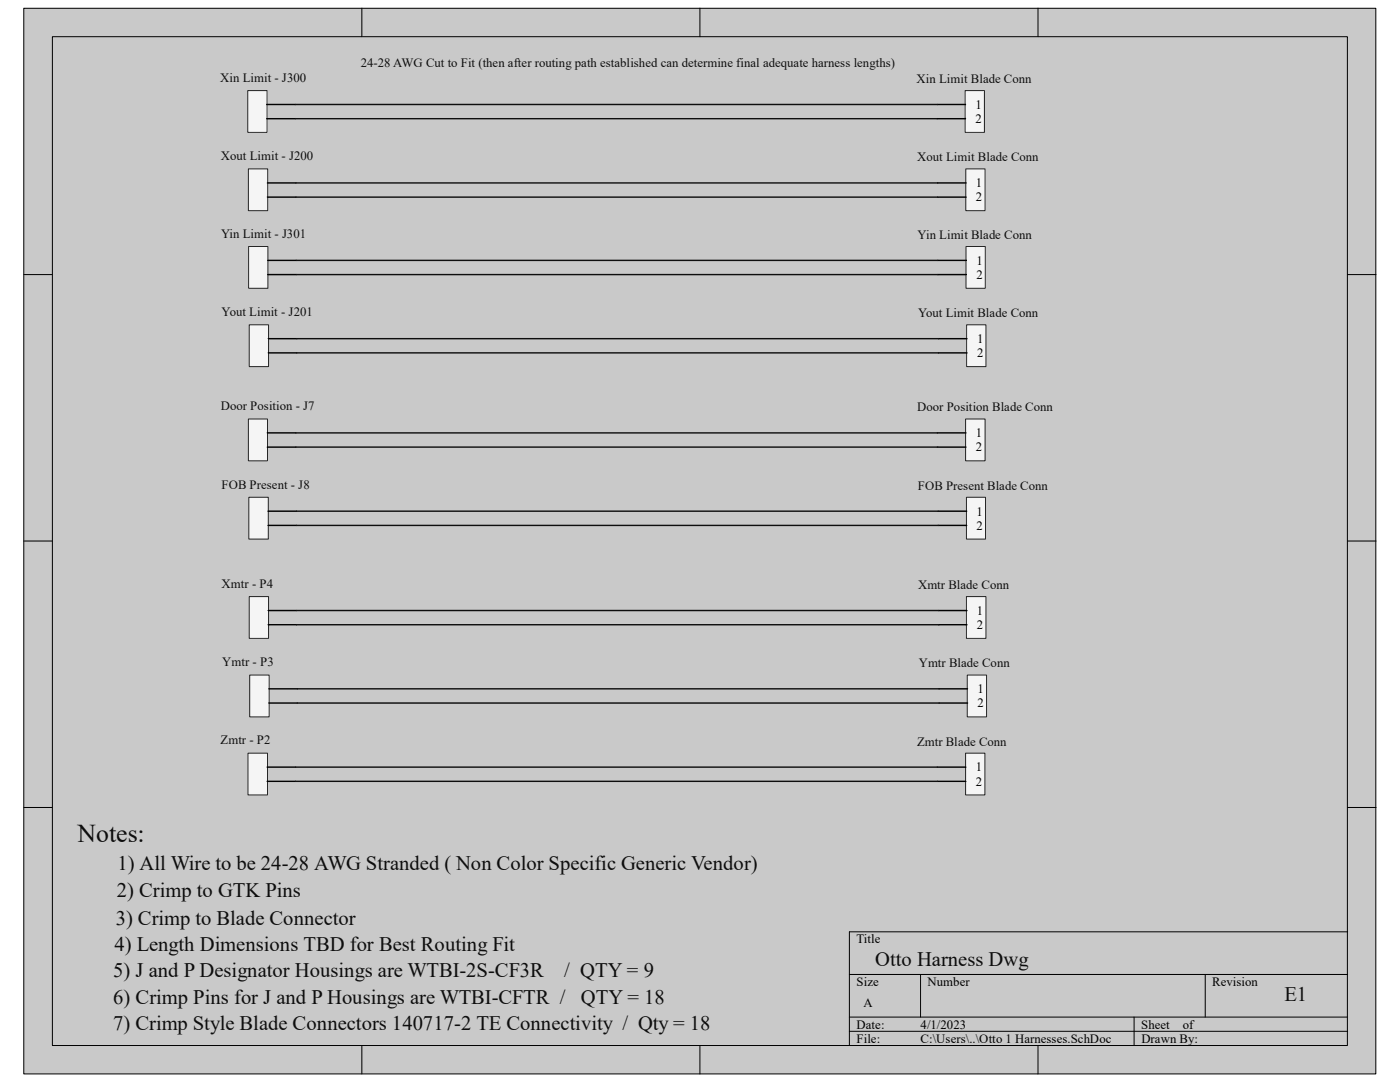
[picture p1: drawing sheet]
<svg xmlns="http://www.w3.org/2000/svg" width="279mm" height="216mm" viewBox="0 0 279 216" stroke-linecap="round" stroke-linejoin="round" font-family="sans-serif">
<defs><g id="words">
<text font-size="5.1" fill="#0e0e0e" x="15.5" y="168">Notes:</text>
<g font-size="4.1" fill="#0e0e0e">
<text x="23.5" y="173.5">1) All Wire to be 24-28 AWG Stranded ( Non Color Specific Generic Vendor)</text>
<text x="23.3" y="178.9">2) Crimp to GTK Pins</text>
<text x="23.1" y="184.5">3) Crimp to Blade Connector</text>
<text x="22.9" y="189.8">4) Length Dimensions TBD for Best Routing Fit</text>
<text x="22.6" y="194.9">5) J and P Designator Housings are WTBI-2S-CF3R</text>
<text x="112.6" y="194.9">/ QTY = 9</text>
<text x="174.7" y="192.7">Otto Harness Dwg</text>
<text x="22.6" y="200.2">6) Crimp Pins for J and P Housings are WTBI-CFTR /</text>
<text x="115.9" y="200.2">QTY = 18</text>
<text x="256.4" y="199.6">E1</text>
<text x="22.6" y="205.5">7) Crimp Style Blade Connectors 140717-2 TE Connectivity / Qty = 18</text>
</g>
<g font-size="2.5" fill="#0e0e0e">
<text x="43.9" y="16.3">Xin Limit - J300</text>
<text x="72" y="13.3">24-28 AWG Cut to Fit (then after routing path established can determine final adequate harness lengths)</text>
<text x="182.9" y="16.6">Xin Limit Blade Conn</text>
<text x="44.1" y="32">Xout Limit - J200</text>
<text x="183" y="32.2">Xout Limit Blade Conn</text>
<text x="44.1" y="47.5">Yin Limit - J301</text>
<text x="183.1" y="47.7">Yin Limit Blade Conn</text>
<text x="44.2" y="63.1">Yout Limit - J201</text>
<text x="183.2" y="63.3">Yout Limit Blade Conn</text>
<text x="44.1" y="81.9">Door Position - J7</text>
<text x="183" y="82">Door Position Blade Conn</text>
<text x="44.2" y="97.5">FOB Present - J8</text>
<text x="183.2" y="97.7">FOB Present Blade Conn</text>
<text x="44.2" y="117.3">Xmtr - P4</text>
<text x="183.2" y="117.5">Xmtr Blade Conn</text>
<text x="44.4" y="132.9">Ymtr - P3</text>
<text x="183.3" y="133.1">Ymtr Blade Conn</text>
<text x="44" y="148.5">Zmtr - P2</text>
<text x="183" y="148.8">Zmtr Blade Conn</text>
</g>
<g font-size="2.5">
<text x="194.7" y="21.7">1</text>
<text x="194.7" y="24.6">2</text>
<text x="194.8" y="37.3">1</text>
<text x="194.8" y="40.2">2</text>
<text x="194.9" y="52.8">1</text>
<text x="194.9" y="55.7">2</text>
<text x="195" y="68.5">1</text>
<text x="195" y="71.3">2</text>
<text x="194.8" y="87.2">1</text>
<text x="194.8" y="90.1">2</text>
<text x="194.9" y="102.9">1</text>
<text x="194.9" y="105.7">2</text>
<text x="194.9" y="122.7">1</text>
<text x="194.9" y="125.5">2</text>
<text x="195.1" y="138.3">1</text>
<text x="195.1" y="141.1">2</text>
<text x="194.7" y="153.9">1</text>
<text x="194.7" y="156.8">2</text>
<text x="170.9" y="188.2">Title</text>
<text x="170.9" y="196.7">Size</text>
<text x="185.1" y="196.7">Number</text>
<text x="241.9" y="196.7">Revision</text>
<text x="172.3" y="201">A</text>
<text x="170.9" y="205.2">Date:</text>
<text x="170.9" y="208.1">File:</text>
<text x="183.7" y="208.1">C:\Users\..\Otto 1 Harnesses.SchDoc</text>
<text x="183.7" y="205.2">4/1/2023</text>
<text x="227.8" y="205.2">Sheet</text>
<text x="227.8" y="208.1">Drawn By:</text>
<text x="236" y="205.2">of</text>
</g>
</g></defs>
<path d="M4.8 1.7h269.8v212.6h-269.8z" fill="#c9c9c9"/>
<path d="M4.7 1.7h269.9v212.6h-269.9z" fill="none" stroke="#000" stroke-width=".2"/>
<path d="M10.5 7.4h258.4v201.2h-258.4z" fill="#c9c9c9"/>
<g fill="none" stroke="#000" stroke-width=".2">
<path d="M10.5 7.3h258.4v201.3h-258.4zM72.2 1.6v5.7M139.7 1.6v5.7M207.2 1.6v5.7M4.7 54.8h5.7M268.9 54.8h5.7M4.7 108h5.7M268.9 108h5.7M4.7 161.1h5.7M268.9 161.1h5.7M169.5 194.4h99.4M183.7 194.4v8.5"/>
<path d="M240.5 194.4v8.5M268.9 185.9h-99.4v22.7M72.2 208.6v5.7M139.7 208.6v5.7M169.5 202.9h99.4M169.5 205.8h99.4M207.2 208.6v5.7M226.3 202.9v5.7"/>
</g>
<path d="M192.7 18.1h3.8v8.3h-3.8z" fill="#f5f5f5"/>
<path d="M192.6 18.1h3.9v8.3h-3.9z" fill="none" stroke="#262626" stroke-width=".2"/>
<path d="M187 20.8h5.7M187 23.7h5.7" fill="none" stroke="#000" stroke-width=".28"/>
<path d="M49.5 18.1h3.8v8.3h-3.8z" fill="#f5f5f5"/>
<path d="M49.4 18.1h3.9v8.3h-3.9z" fill="none" stroke="#262626" stroke-width=".2"/>
<path d="M53.2 20.8h5.7M53.2 23.7h5.7" fill="none" stroke="#000" stroke-width=".28"/>
<path d="M192.8 33.7h3.8v8.3h-3.8z" fill="#f5f5f5"/>
<path d="M192.7 33.7h3.9v8.3h-3.9z" fill="none" stroke="#262626" stroke-width=".2"/>
<path d="M187.1 36.5h5.7M187.1 39.3h5.7" fill="none" stroke="#000" stroke-width=".28"/>
<path d="M49.6 33.7h3.8v8.3h-3.8z" fill="#f5f5f5"/>
<path d="M49.6 33.7h3.8v8.3h-3.8z" fill="none" stroke="#262626" stroke-width=".2"/>
<path d="M53.4 36.5h5.7M53.4 39.3h5.7" fill="none" stroke="#000" stroke-width=".28"/>
<path d="M192.8 49.2h3.8v8.3h-3.8z" fill="#f5f5f5"/>
<path d="M192.8 49.2h3.8v8.3h-3.8z" fill="none" stroke="#262626" stroke-width=".2"/>
<path d="M187.2 52h5.7M187.2 54.8h5.7" fill="none" stroke="#000" stroke-width=".28"/>
<path d="M49.7 49.2h3.8v8.3h-3.8z" fill="#f5f5f5"/>
<path d="M49.6 49.2h3.9v8.3h-3.9z" fill="none" stroke="#262626" stroke-width=".2"/>
<path d="M53.4 52h5.7M53.4 54.8h5.7" fill="none" stroke="#000" stroke-width=".28"/>
<path d="M193 64.9h3.8v8.3h-3.8z" fill="#f5f5f5"/>
<path d="M192.9 64.8h3.9v8.4h-3.9z" fill="none" stroke="#262626" stroke-width=".2"/>
<path d="M187.3 67.6h5.7M187.3 70.4h5.7" fill="none" stroke="#000" stroke-width=".28"/>
<path d="M49.8 64.9h3.8v8.3h-3.8z" fill="#f5f5f5"/>
<path d="M49.7 64.8h3.9v8.4h-3.9z" fill="none" stroke="#262626" stroke-width=".2"/>
<path d="M53.5 67.6h5.7M53.5 70.4h5.7" fill="none" stroke="#000" stroke-width=".28"/>
<path d="M192.7 83.7h3.9v8.2h-3.9z" fill="#f5f5f5"/>
<path d="M192.7 83.6h3.9v8.3h-3.9z" fill="none" stroke="#262626" stroke-width=".2"/>
<path d="M187.1 86.4h5.7M187.1 89.2h5.7" fill="none" stroke="#000" stroke-width=".28"/>
<path d="M49.6 83.7h3.8v8.2h-3.8z" fill="#f5f5f5"/>
<path d="M49.6 83.6h3.8v8.3h-3.8z" fill="none" stroke="#262626" stroke-width=".2"/>
<path d="M53.3 86.4h5.7M53.3 89.2h5.7" fill="none" stroke="#000" stroke-width=".28"/>
<path d="M192.9 99.3h3.8v8.3h-3.8z" fill="#f5f5f5"/>
<path d="M192.9 99.2h3.8v8.4h-3.8z" fill="none" stroke="#262626" stroke-width=".2"/>
<path d="M187.2 102h5.7M187.2 104.8h5.7" fill="none" stroke="#000" stroke-width=".28"/>
<path d="M49.7 99.3h3.9v8.3h-3.9z" fill="#f5f5f5"/>
<path d="M49.7 99.2h3.9v8.4h-3.9z" fill="none" stroke="#262626" stroke-width=".2"/>
<path d="M53.5 102h5.7M53.5 104.8h5.7" fill="none" stroke="#000" stroke-width=".28"/>
<path d="M192.9 119.1h3.9v8.3h-3.9z" fill="#f5f5f5"/>
<path d="M192.9 119h3.9v8.4h-3.9z" fill="none" stroke="#262626" stroke-width=".2"/>
<path d="M187.3 121.8h5.7M187.3 124.7h5.7" fill="none" stroke="#000" stroke-width=".28"/>
<path d="M49.8 119.1h3.8v8.3h-3.8z" fill="#f5f5f5"/>
<path d="M49.7 119h3.9v8.4h-3.9z" fill="none" stroke="#262626" stroke-width=".2"/>
<path d="M53.5 121.8h5.7M53.5 124.7h5.7" fill="none" stroke="#000" stroke-width=".28"/>
<path d="M193.1 134.7h3.8v8.3h-3.8z" fill="#f5f5f5"/>
<path d="M193 134.7h3.9v8.3h-3.9z" fill="none" stroke="#262626" stroke-width=".2"/>
<path d="M187.4 137.4h5.7M187.4 140.3h5.7" fill="none" stroke="#000" stroke-width=".28"/>
<path d="M49.9 134.7h3.8v8.3h-3.8z" fill="#f5f5f5"/>
<path d="M49.8 134.7h3.9v8.3h-3.9z" fill="none" stroke="#262626" stroke-width=".2"/>
<path d="M53.7 137.4h5.6M53.7 140.3h5.6" fill="none" stroke="#000" stroke-width=".28"/>
<path d="M192.7 150.3h3.9v8.3h-3.9z" fill="#f5f5f5"/>
<path d="M192.7 150.3h3.9v8.3h-3.9z" fill="none" stroke="#262626" stroke-width=".2"/>
<path d="M187.1 153.1h5.7M187.1 155.9h5.7" fill="none" stroke="#000" stroke-width=".28"/>
<path d="M49.5 150.3h3.9v8.3h-3.9z" fill="#f5f5f5"/>
<path d="M49.5 150.3h3.9v8.3h-3.9z" fill="none" stroke="#262626" stroke-width=".2"/>
<path d="M53.3 153.1h5.7M53.3 155.9h5.7" fill="none" stroke="#000" stroke-width=".28"/>
<g fill="none" stroke="#0e0e0e" stroke-width=".28">
<path d="M58.9 20.8h128.1M58.9 23.7h128.1M59.1 36.5h128M59.1 39.3h128M59.1 52h128.1M59.1 54.8h128.1M59.2 67.6h128.1M59.2 70.4h128.1M59 86.4h128.1M59 89.2h128.1M59.2 102h128M59.2 104.8h128"/>
<path d="M59.2 121.8h128.1M59.2 124.7h128.1M59.3 137.4h128.1M59 153.1h128.1M59 155.9h128.1M59.3 140.3h128.1"/>
</g>
<use href="#words"/>
</svg>
